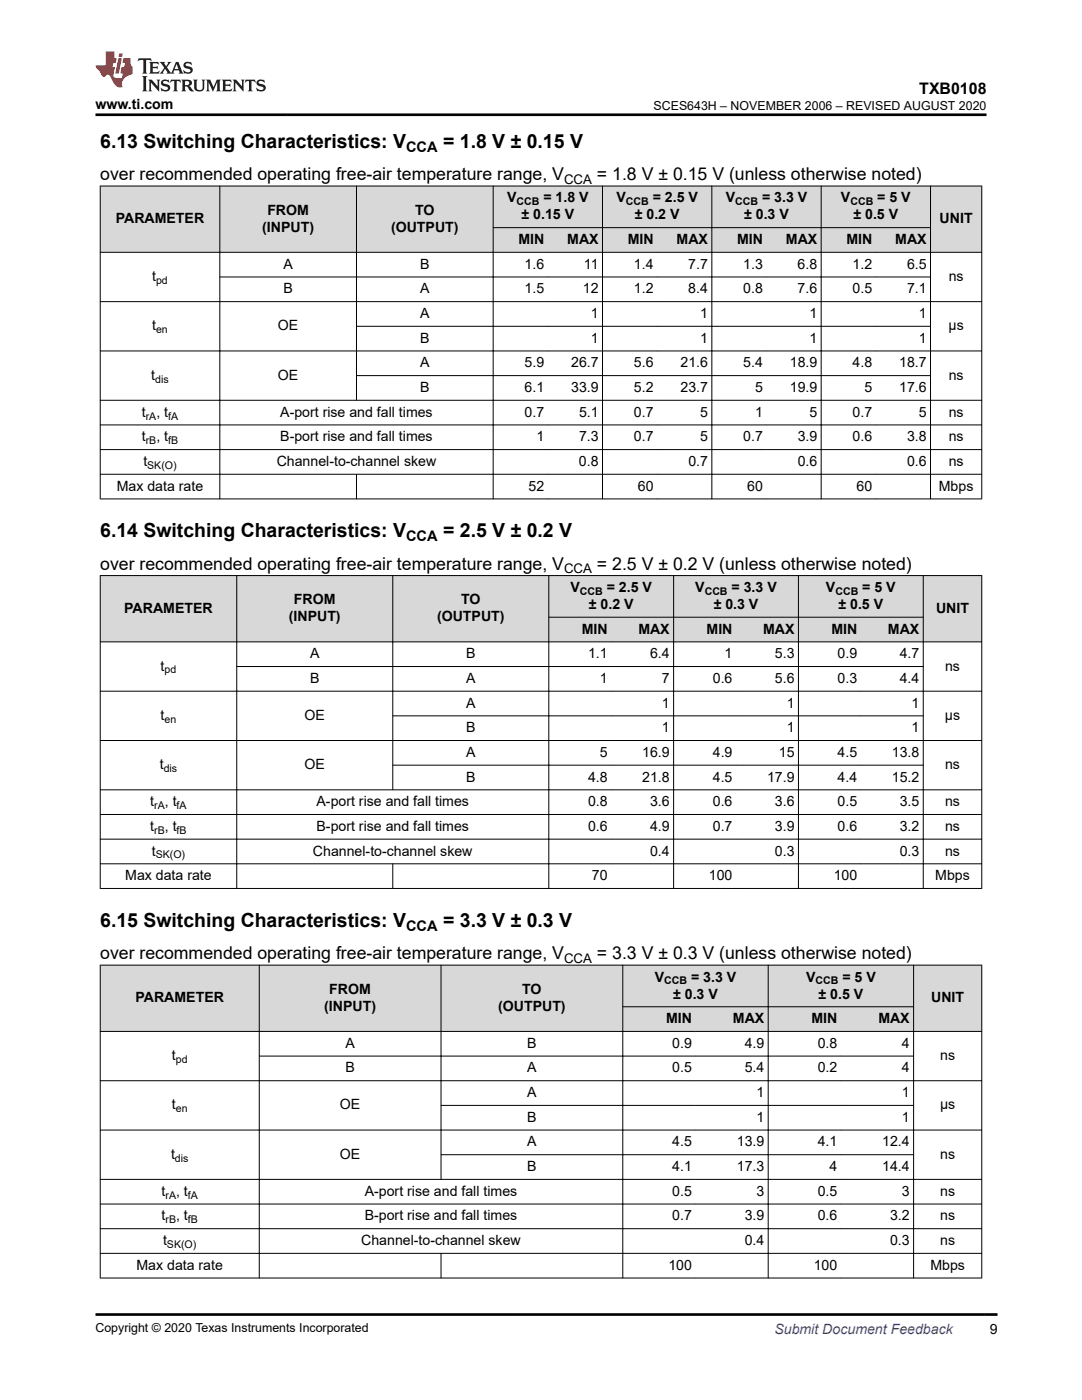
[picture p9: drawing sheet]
<svg xmlns="http://www.w3.org/2000/svg" width="216mm" height="279mm" viewBox="0 0 216 279" stroke-linecap="round" stroke-linejoin="round" font-family="sans-serif">
<defs><g id="words">
<g font-size="3.9">
<text x="20" y="29.5">6.13 Switching Characteristics: V</text>
<text x="88.4" y="29.5">= 1.8 V ± 0.15 V</text>
<text x="20" y="107.2">6.14 Switching Characteristics: V</text>
<text x="88.4" y="107.2">= 2.5 V ± 0.2 V</text>
<text x="20" y="185">6.15 Switching Characteristics: V</text>
<text x="88.4" y="185">= 3.3 V ± 0.3 V</text>
</g>
<g font-size="3.5">
<text x="20" y="36">over recommended operating free-air temperature range, V</text>
<text x="119.1" y="36">= 1.8 V ± 0.15 V (unless otherwise noted)</text>
<text x="20" y="113.7">over recommended operating free-air temperature range, V</text>
<text x="119.1" y="113.7">= 2.5 V ± 0.2 V (unless otherwise noted)</text>
<text x="20" y="191.5">over recommended operating free-air temperature range, V</text>
<text x="119.1" y="191.5">= 3.3 V ± 0.3 V (unless otherwise noted)</text>
</g>
<text font-size="3.2" x="183.4" y="18.7">TXB0108</text>
<g font-size="2.9">
<text x="81" y="30.3">CCA</text>
<text x="81" y="108">CCA</text>
<text x="81" y="185.8">CCA</text>
</g>
<g font-size="2.8">
<text x="19.1" y="21.8">www.ti.com</text>
<text x="101.2" y="40.4">V</text>
<text x="108.4" y="40.4">= 1.8 V</text>
<text x="123" y="40.4">V</text>
<text x="130.2" y="40.4">= 2.5 V</text>
<text x="144.8" y="40.4">V</text>
<text x="152.1" y="40.4">= 3.3 V</text>
<text x="167.8" y="40.4">V</text>
<text x="175.1" y="40.4">= 5 V</text>
<text x="23.1" y="44.6">PARAMETER</text>
<text x="52.3" y="46.2">(INPUT)</text>
<text x="53.3" y="42.9">FROM</text>
<text x="78" y="46.2">(OUTPUT)</text>
<text x="82.8" y="42.9">TO</text>
<text x="104.1" y="43.8">± 0.15 V</text>
<text x="126.7" y="43.8">± 0.2 V</text>
<text x="148.5" y="43.8">± 0.3 V</text>
<text x="170.3" y="43.8">± 0.5 V</text>
<text x="187.5" y="44.6">UNIT</text>
<text x="56.6" y="53.6">A</text>
<text x="83.8" y="53.6">B</text>
<text x="103.4" y="48.7">MIN</text>
<text x="104.7" y="53.6">1.6</text>
<text x="113.2" y="48.7">MAX</text>
<text x="116.5" y="53.6">11</text>
<text x="125.3" y="48.7">MIN</text>
<text x="126.5" y="53.6">1.4</text>
<text x="135" y="48.7">MAX</text>
<text x="137.3" y="53.6">7.7</text>
<text x="147.1" y="48.7">MIN</text>
<text x="148.3" y="53.6">1.3</text>
<text x="156.8" y="48.7">MAX</text>
<text x="159.2" y="53.6">6.8</text>
<text x="168.9" y="48.7">MIN</text>
<text x="170.1" y="53.6">1.2</text>
<text x="178.6" y="48.7">MAX</text>
<text x="181" y="53.6">6.5</text>
<text x="30.4" y="56.1">t</text>
<text x="56.6" y="58.6">B</text>
<text x="83.8" y="58.6">A</text>
<text x="104.7" y="58.6">1.5</text>
<text x="116.3" y="58.6">12</text>
<text x="126.5" y="58.6">1.2</text>
<text x="137.3" y="58.6">8.4</text>
<text x="148.3" y="58.6">0.8</text>
<text x="159.2" y="58.6">7.6</text>
<text x="170.1" y="58.6">0.5</text>
<text x="181" y="58.6">7.1</text>
<text x="189.3" y="56.1">ns</text>
<text x="30.4" y="65.9">t</text>
<text x="55.5" y="65.9">OE</text>
<text x="83.8" y="63.5">A</text>
<text x="117.9" y="63.5">1</text>
<text x="139.7" y="63.5">1</text>
<text x="161.5" y="63.5">1</text>
<text x="183.3" y="63.5">1</text>
<text x="189.3" y="65.9">μs</text>
<text x="83.8" y="68.4">B</text>
<text x="117.9" y="68.4">1</text>
<text x="139.7" y="68.4">1</text>
<text x="161.5" y="68.4">1</text>
<text x="183.3" y="68.4">1</text>
<text x="30.2" y="75.8">t</text>
<text x="55.5" y="75.8">OE</text>
<text x="83.8" y="73.3">A</text>
<text x="104.7" y="73.3">5.9</text>
<text x="114" y="73.3">26.7</text>
<text x="126.5" y="73.3">5.6</text>
<text x="135.8" y="73.3">21.6</text>
<text x="148.3" y="73.3">5.4</text>
<text x="157.6" y="73.3">18.9</text>
<text x="170.1" y="73.3">4.8</text>
<text x="179.4" y="73.3">18.7</text>
<text x="189.3" y="75.8">ns</text>
<text x="28.3" y="83.2">t</text>
<text x="31.2" y="83.2">, t</text>
<text x="55.9" y="83.2">A-port rise and fall times</text>
<text x="83.8" y="78.2">B</text>
<text x="104.7" y="78.2">6.1</text>
<text x="104.7" y="83.2">0.7</text>
<text x="114" y="78.2">33.9</text>
<text x="115.5" y="83.2">5.1</text>
<text x="126.5" y="78.2">5.2</text>
<text x="126.5" y="83.2">0.7</text>
<text x="135.8" y="78.2">23.7</text>
<text x="139.7" y="83.2">5</text>
<text x="150.7" y="78.2">5</text>
<text x="150.7" y="83.2">1</text>
<text x="157.6" y="78.2">19.9</text>
<text x="161.5" y="83.2">5</text>
<text x="170.1" y="83.2">0.7</text>
<text x="172.5" y="78.2">5</text>
<text x="179.4" y="78.2">17.6</text>
<text x="183.3" y="83.2">5</text>
<text x="189.3" y="83.2">ns</text>
<text x="28.3" y="88.1">t</text>
<text x="31.2" y="88.1">, t</text>
<text x="55.9" y="88.1">B-port rise and fall times</text>
<text x="107" y="88.1">1</text>
<text x="115.5" y="88.1">7.3</text>
<text x="126.5" y="88.1">0.7</text>
<text x="139.7" y="88.1">5</text>
<text x="148.3" y="88.1">0.7</text>
<text x="159.2" y="88.1">3.9</text>
<text x="170.1" y="88.1">0.6</text>
<text x="181" y="88.1">3.8</text>
<text x="189.3" y="88.1">ns</text>
<text x="28.6" y="93">t</text>
<text x="55.2" y="93">Channel-to-channel skew</text>
<text x="115.5" y="93">0.8</text>
<text x="137.3" y="93">0.7</text>
<text x="159.2" y="93">0.6</text>
<text x="181" y="93">0.6</text>
<text x="189.3" y="93">ns</text>
<text x="23.3" y="97.9">Max data rate</text>
<text x="105.5" y="97.9">52</text>
<text x="127.3" y="97.9">60</text>
<text x="149.1" y="97.9">60</text>
<text x="170.9" y="97.9">60</text>
<text x="187.3" y="97.9">Mbps</text>
<text x="113.8" y="118.1">V</text>
<text x="121.1" y="118.1">= 2.5 V</text>
<text x="138.7" y="118.1">V</text>
<text x="146" y="118.1">= 3.3 V</text>
<text x="164.8" y="118.1">V</text>
<text x="172.1" y="118.1">= 5 V</text>
<text x="24.8" y="122.3">PARAMETER</text>
<text x="57.6" y="124">(INPUT)</text>
<text x="58.7" y="120.6">FROM</text>
<text x="87.2" y="124">(OUTPUT)</text>
<text x="92" y="120.6">TO</text>
<text x="117.5" y="121.5">± 0.2 V</text>
<text x="142.4" y="121.5">± 0.3 V</text>
<text x="167.3" y="121.5">± 0.5 V</text>
<text x="186.8" y="122.3">UNIT</text>
<text x="61.9" y="131.4">A</text>
<text x="93" y="131.4">B</text>
<text x="116.1" y="126.5">MIN</text>
<text x="117.3" y="131.4">1.1</text>
<text x="127.4" y="126.5">MAX</text>
<text x="129.7" y="131.4">6.4</text>
<text x="141" y="126.5">MIN</text>
<text x="144.6" y="131.4">1</text>
<text x="152.3" y="126.5">MAX</text>
<text x="154.6" y="131.4">5.3</text>
<text x="165.9" y="126.5">MIN</text>
<text x="167.1" y="131.4">0.9</text>
<text x="177.2" y="126.5">MAX</text>
<text x="179.5" y="131.4">4.7</text>
<text x="32.1" y="133.8">t</text>
<text x="61.9" y="136.3">B</text>
<text x="93" y="136.3">A</text>
<text x="119.7" y="136.3">1</text>
<text x="132.1" y="136.3">7</text>
<text x="142.2" y="136.3">0.6</text>
<text x="154.6" y="136.3">5.6</text>
<text x="167.1" y="136.3">0.3</text>
<text x="179.5" y="136.3">4.4</text>
<text x="188.6" y="133.8">ns</text>
<text x="32.1" y="143.7">t</text>
<text x="60.8" y="143.7">OE</text>
<text x="93" y="141.2">A</text>
<text x="132.1" y="141.2">1</text>
<text x="157" y="141.2">1</text>
<text x="181.9" y="141.2">1</text>
<text x="188.5" y="143.7">μs</text>
<text x="93" y="146.1">B</text>
<text x="132.1" y="146.1">1</text>
<text x="157" y="146.1">1</text>
<text x="181.9" y="146.1">1</text>
<text x="31.9" y="153.5">t</text>
<text x="60.8" y="153.5">OE</text>
<text x="93" y="151.1">A</text>
<text x="93" y="156">B</text>
<text x="117.3" y="156">4.8</text>
<text x="119.7" y="151.1">5</text>
<text x="128.2" y="151.1">16.9</text>
<text x="128.2" y="156">21.8</text>
<text x="142.2" y="151.1">4.9</text>
<text x="142.2" y="156">4.5</text>
<text x="153.1" y="156">17.9</text>
<text x="155.4" y="151.1">15</text>
<text x="167.1" y="151.1">4.5</text>
<text x="167.1" y="156">4.4</text>
<text x="178" y="151.1">13.8</text>
<text x="178" y="156">15.2</text>
<text x="188.6" y="153.5">ns</text>
<text x="30" y="160.9">t</text>
<text x="32.9" y="160.9">, t</text>
<text x="63.2" y="160.9">A-port rise and fall times</text>
<text x="117.3" y="160.9">0.8</text>
<text x="129.7" y="160.9">3.6</text>
<text x="142.2" y="160.9">0.6</text>
<text x="154.6" y="160.9">3.6</text>
<text x="167.1" y="160.9">0.5</text>
<text x="179.5" y="160.9">3.5</text>
<text x="188.6" y="160.9">ns</text>
<text x="30" y="165.8">t</text>
<text x="32.9" y="165.8">, t</text>
<text x="63.2" y="165.8">B-port rise and fall times</text>
<text x="117.3" y="165.8">0.6</text>
<text x="129.7" y="165.8">4.9</text>
<text x="142.2" y="165.8">0.7</text>
<text x="154.6" y="165.8">3.9</text>
<text x="167.1" y="165.8">0.6</text>
<text x="179.5" y="165.8">3.2</text>
<text x="188.6" y="165.8">ns</text>
<text x="30.3" y="170.7">t</text>
<text x="62.4" y="170.7">Channel-to-channel skew</text>
<text x="129.7" y="170.7">0.4</text>
<text x="154.6" y="170.7">0.3</text>
<text x="179.5" y="170.7">0.3</text>
<text x="188.6" y="170.7">ns</text>
<text x="25" y="175.7">Max data rate</text>
<text x="118.1" y="175.7">70</text>
<text x="141.5" y="175.7">100</text>
<text x="166.4" y="175.7">100</text>
<text x="186.6" y="175.7">Mbps</text>
<text x="130.6" y="195.9">V</text>
<text x="137.9" y="195.9">= 3.3 V</text>
<text x="160.8" y="195.9">V</text>
<text x="168.1" y="195.9">= 5 V</text>
<text x="27" y="200">PARAMETER</text>
<text x="64.7" y="201.7">(INPUT)</text>
<text x="65.7" y="198.3">FROM</text>
<text x="99.4" y="201.7">(OUTPUT)</text>
<text x="104.2" y="198.3">TO</text>
<text x="134.3" y="199.3">± 0.3 V</text>
<text x="163.3" y="199.3">± 0.5 V</text>
<text x="185.8" y="200">UNIT</text>
<text x="68.9" y="209.1">A</text>
<text x="105.2" y="209.1">B</text>
<text x="132.9" y="204.2">MIN</text>
<text x="134.2" y="209.1">0.9</text>
<text x="146.2" y="204.2">MAX</text>
<text x="148.6" y="209.1">4.9</text>
<text x="161.9" y="204.2">MIN</text>
<text x="163.2" y="209.1">0.8</text>
<text x="175.3" y="204.2">MAX</text>
<text x="180" y="209.1">4</text>
<text x="34.3" y="211.6">t</text>
<text x="68.9" y="214">B</text>
<text x="105.2" y="214">A</text>
<text x="134.2" y="214">0.5</text>
<text x="148.6" y="214">5.4</text>
<text x="163.2" y="214">0.2</text>
<text x="180" y="214">4</text>
<text x="187.6" y="211.6">ns</text>
<text x="34.3" y="221.4">t</text>
<text x="67.8" y="221.4">OE</text>
<text x="105.2" y="219">A</text>
<text x="150.9" y="219">1</text>
<text x="180" y="219">1</text>
<text x="187.6" y="221.4">μs</text>
<text x="105.2" y="223.9">B</text>
<text x="150.9" y="223.9">1</text>
<text x="180" y="223.9">1</text>
<text x="34.1" y="231.3">t</text>
<text x="67.8" y="231.3">OE</text>
<text x="105.2" y="233.7">B</text>
<text x="105.2" y="228.8">A</text>
<text x="134.1" y="228.8">4.5</text>
<text x="134.1" y="233.7">4.1</text>
<text x="147" y="228.8">13.9</text>
<text x="147" y="233.7">17.3</text>
<text x="163.2" y="228.8">4.1</text>
<text x="165.5" y="233.7">4</text>
<text x="176" y="228.8">12.4</text>
<text x="176" y="233.7">14.4</text>
<text x="187.6" y="231.3">ns</text>
<text x="32.2" y="238.6">t</text>
<text x="35.1" y="238.6">, t</text>
<text x="72.8" y="238.6">A-port rise and fall times</text>
<text x="134.1" y="238.6">0.5</text>
<text x="150.9" y="238.6">3</text>
<text x="163.2" y="238.6">0.5</text>
<text x="180" y="238.6">3</text>
<text x="187.6" y="238.6">ns</text>
<text x="32.2" y="243.6">t</text>
<text x="35.1" y="243.6">, t</text>
<text x="72.8" y="243.6">B-port rise and fall times</text>
<text x="134.1" y="243.6">0.7</text>
<text x="148.6" y="243.6">3.9</text>
<text x="163.2" y="243.6">0.6</text>
<text x="177.6" y="243.6">3.2</text>
<text x="187.6" y="243.6">ns</text>
<text x="32.5" y="248.5">t</text>
<text x="72.1" y="248.5">Channel-to-channel skew</text>
<text x="148.6" y="248.5">0.4</text>
<text x="177.6" y="248.5">0.3</text>
<text x="187.6" y="248.5">ns</text>
<text x="27.2" y="253.4">Max data rate</text>
<text x="133.4" y="253.4">100</text>
<text x="162.4" y="253.4">100</text>
<text x="185.6" y="253.4">Mbps</text>
<text x="197.5" y="266.1">9</text>
</g>
<text font-size="2.8" fill="#00f" x="154.5" y="266.2">Submit Document Feedback</text>
<g font-size="2.6">
<text x="112.6" y="36.7">CCA</text>
<text x="112.6" y="114.4">CCA</text>
<text x="112.6" y="192.2">CCA</text>
</g>
<g font-size="2.5">
<text x="130.4" y="21.9">SCES643H – NOVEMBER 2006 – REVISED AUGUST 2020</text>
<text x="19.1" y="265.9">Copyright © 2020 Texas Instruments Incorporated</text>
</g>
<g font-size="2.1">
<text x="103.1" y="41">CCB</text>
<text x="124.9" y="41">CCB</text>
<text x="146.7" y="41">CCB</text>
<text x="169.7" y="41">CCB</text>
<text x="31.1" y="56.7">pd</text>
<text x="31.1" y="66.5">en</text>
<text x="31" y="76.3">dis</text>
<text x="29.1" y="83.7">rA</text>
<text x="33.6" y="83.7">fA</text>
<text x="29.1" y="88.6">rB</text>
<text x="33.6" y="88.6">fB</text>
<text x="29.4" y="93.6">SK(O)</text>
<text x="115.7" y="118.7">CCB</text>
<text x="140.6" y="118.7">CCB</text>
<text x="166.7" y="118.7">CCB</text>
<text x="32.8" y="134.4">pd</text>
<text x="32.8" y="144.2">en</text>
<text x="32.7" y="154.1">dis</text>
<text x="30.8" y="161.5">rA</text>
<text x="35.2" y="161.5">fA</text>
<text x="30.8" y="166.4">rB</text>
<text x="35.2" y="166.4">fB</text>
<text x="31.1" y="171.3">SK(O)</text>
<text x="132.5" y="196.5">CCB</text>
<text x="162.7" y="196.5">CCB</text>
<text x="35.1" y="212.1">pd</text>
<text x="35.1" y="222">en</text>
<text x="34.9" y="231.8">dis</text>
<text x="33" y="239.2">rA</text>
<text x="37.5" y="239.2">fA</text>
<text x="33" y="244.1">rB</text>
<text x="37.5" y="244.1">fB</text>
<text x="33.3" y="249.1">SK(O)</text>
</g>
</g></defs>
<g fill="#d8d8d8">
<path d="M20 37.1h175.9v8.3h-175.9z" fill-rule="evenodd"/>
<path d="M20 45.4h175.9v5h-175.9z" fill-rule="evenodd"/>
<path d="M20.1 37.2h23.7v13.1h-23.7z" fill-rule="evenodd"/>
<path d="M43.9 37.2h27.2v13.1h-27.2z" fill-rule="evenodd"/>
<path d="M71.2 37.2h27.1v13.1h-27.1z" fill-rule="evenodd"/>
<path d="M98.5 37.2h21.7v8.2h-21.7z" fill-rule="evenodd"/>
<path d="M120.3 37.2h21.7v8.2h-21.7z" fill-rule="evenodd"/>
<path d="M142.1 37.2h21.7v8.2h-21.7z" fill-rule="evenodd"/>
<path d="M163.9 37.2h21.7v8.2h-21.7z" fill-rule="evenodd"/>
<path d="M185.7 37.2h10.1v13.1h-10.1z" fill-rule="evenodd"/>
<path d="M98.5 45.5h10.8v4.8h-10.8z" fill-rule="evenodd"/>
<path d="M109.3 45.5h10.9v4.8h-10.9z" fill-rule="evenodd"/>
<path d="M120.3 45.5h10.8v4.8h-10.8z" fill-rule="evenodd"/>
<path d="M131.1 45.5h10.9v4.8h-10.9z" fill-rule="evenodd"/>
<path d="M142.1 45.5h10.8v4.8h-10.8z" fill-rule="evenodd"/>
<path d="M152.9 45.5h10.9v4.8h-10.9z" fill-rule="evenodd"/>
<path d="M163.9 45.5h10.9v4.8h-10.9z" fill-rule="evenodd"/>
<path d="M174.8 45.5h10.8v4.8h-10.8z" fill-rule="evenodd"/>
</g>
<g fill="none" stroke="#000" stroke-width=".2">
<path d="M19.9 37.1h176.1M20 37.1v62.5M43.9 37.1v62.5M71.1 37.1v42.8M98.4 37.1v62.5M120.2 37.1v62.5M142 37.1v62.5M163.9 37.1v62.5M185.7 37.1v62.5M195.9 37.1v62.5M19.9 50.4h176.1M43.8 55.3h141.9"/>
<path d="M98.3 45.4h87.4M19.9 60.2h176.1M19.9 70h176.1M19.9 79.9h176.1M71.1 65.1h114.6M71.1 75h114.6M19.9 84.8h176.1M19.9 89.7h176.1M19.9 94.6h176.1M19.9 99.6h176.1M71.1 94.6v5"/>
</g>
<g fill="#d8d8d8">
<path d="M20 114.9h175.9v8.3h-175.9z" fill-rule="evenodd"/>
<path d="M20 123.2h175.9v4.9h-175.9z" fill-rule="evenodd"/>
<path d="M20.1 114.9h27.1v13.1h-27.1z" fill-rule="evenodd"/>
<path d="M47.3 114.9h31v13.1h-31z" fill-rule="evenodd"/>
<path d="M78.4 114.9h31v13.1h-31z" fill-rule="evenodd"/>
<path d="M109.6 114.9h24.8v8.2h-24.8z" fill-rule="evenodd"/>
<path d="M134.5 114.9h24.8v8.2h-24.8z" fill-rule="evenodd"/>
<path d="M159.4 114.9h24.8v8.2h-24.8z" fill-rule="evenodd"/>
<path d="M184.3 114.9h11.5v13.1h-11.5z" fill-rule="evenodd"/>
<path d="M109.6 123.2h12.4v4.8h-12.4z" fill-rule="evenodd"/>
<path d="M122 123.2h12.4v4.8h-12.4z" fill-rule="evenodd"/>
<path d="M134.5 123.2h12.4v4.8h-12.4z" fill-rule="evenodd"/>
<path d="M146.9 123.2h12.4v4.8h-12.4z" fill-rule="evenodd"/>
<path d="M159.4 123.2h12.4v4.8h-12.4z" fill-rule="evenodd"/>
<path d="M171.8 123.2h12.4v4.8h-12.4z" fill-rule="evenodd"/>
</g>
<g fill="none" stroke="#000" stroke-width=".2">
<path d="M19.9 114.9h176.1M20 114.8v62.6M47.2 114.8v62.6M78.4 114.8v42.9M109.5 114.8v62.6M134.4 114.8v62.6M159.3 114.8v62.6M184.2 114.8v62.6M195.9 114.8v62.6M19.9 128.1h176.1M19.9 137.9h176.1M47.2 133h137.1"/>
<path d="M109.4 123.2h74.9M19.9 147.8h176.1M19.9 157.6h176.1M78.3 142.9h106M78.3 152.7h106M19.9 162.5h176.1M19.9 167.5h176.1M19.9 172.4h176.1M19.9 177.3h176.1M78.4 172.3v5.1"/>
</g>
<g fill="#d8d8d8">
<path d="M20 192.6h175.9v8.3h-175.9z" fill-rule="evenodd"/>
<path d="M20 200.9h175.9v4.9h-175.9z" fill-rule="evenodd"/>
<path d="M20.1 192.7h31.6v13.1h-31.6z" fill-rule="evenodd"/>
<path d="M51.8 192.7h36.1v13.1h-36.1z" fill-rule="evenodd"/>
<path d="M88.1 192.7h36.1v13.1h-36.1z" fill-rule="evenodd"/>
<path d="M124.3 192.7h28.9v8.2h-28.9z" fill-rule="evenodd"/>
<path d="M153.3 192.7h28.9v8.2h-28.9z" fill-rule="evenodd"/>
<path d="M182.4 192.7h13.4v13.1h-13.4z" fill-rule="evenodd"/>
<path d="M124.3 201h14.5v4.8h-14.5z" fill-rule="evenodd"/>
<path d="M138.8 201h14.4v4.8h-14.4z" fill-rule="evenodd"/>
<path d="M153.3 201h14.5v4.8h-14.5z" fill-rule="evenodd"/>
<path d="M167.8 201h14.4v4.8h-14.4z" fill-rule="evenodd"/>
</g>
<g fill="none" stroke="#000" stroke-width=".2">
<path d="M19.9 192.6h176.1M20 192.6v62.5M51.7 192.6v62.5M88 192.6v42.8M124.3 192.6v62.5M153.3 192.6v62.5M182.3 192.6v62.5M195.9 192.6v62.5M19.9 205.8h176.1M19.9 215.7h176.1M51.7 210.8h130.7M124.2 200.9h58.2"/>
<path d="M19.9 225.5h176.1M19.9 235.4h176.1M87.9 220.6h94.5M87.9 230.4h94.5M19.9 240.3h176.1M19.9 245.2h176.1M19.9 250.1h176.1M19.9 255.1h176.1M88 250.1v5"/>
</g>
<path d="M27.7 11.6l-.2 .6 .5-.2h.6v.1v2.2l-.2 .4h1l-.2-.4v-2.2v-.1h.5l.5 .2-.1-.6zM29.8 12.4l.2 .3v1.6l-.2 .4h1.9l.1-.6a1.08 1.08 0 0 1-1.3 .2v-.7h.6l.4 .2v-.7l-.4 .2h-.6v-.5l.2-.2a1 1 0 0 1 1 .3l-.1-.5zM31.8 12.4l1 1.1-1 1.2h.9l-.2-.2 .4-.8 .5 .8-.2 .2h1.6l-.2-.2 .1-.5h1l.1 .5-.1 .2h.9l-.2-.4-.8-1.9h-.5l-1 2.1-.8-1.1 .9-1h-.8l.2 .2-.5 .6-.3-.6 .1-.2zM35.2 12.8l.4 1h-.8zM36.8 12.5a.65 .65 0 0 0-.2 .7 .65 .65 0 0 0 .6 .5l.7 .1 .1 .3a.79 .79 0 0 1-.7 .4 .79 .79 0 0 1-.7-.5l.1 .7 .2-.1a.93 .93 0 0 0 1.1 0 .93 .93 0 0 0 .4-.9 1.46 1.46 0 0 0-1.2-.6l-.1-.3a1.09 1.09 0 0 1 1.2 .2l-.2-.6-.1 .1-.6-.2zM28.4 15.2l.2 .4v2.2l-.2 .4h1l-.2-.4v-2.2l.2-.4zM29.6 15.9l.2 .4v1.5l-.2 .4h.8l-.3-.4v-1.3l1.7 1.8v-2l.2-.4h-.8l.2 .2 .1 1.1-1.2-1.3zM32.3 16a.65 .65 0 0 0-.2 .8 .65 .65 0 0 0 .7 .4l.6 .2 .1 .2a.79 .79 0 0 1-.7 .4 .79 .79 0 0 1-.7-.5l.1 .7 .2-.1a.93 .93 0 0 0 1.1 .1 .93 .93 0 0 0 .4-1 1.46 1.46 0 0 0-1.2-.5l-.1-.4a1.09 1.09 0 0 1 1.2 .2l-.2-.6-.1 .1-.6-.1zM34.1 15.9l-.1 .6a.63 .63 0 0 1 .7-.3l.1 1.6-.3 .4h1l-.2-.4v-1.6a.66 .66 0 0 1 .8 .3l-.1-.6zM36.2 15.9l.2 .4v1.5l-.2 .4h.9l-.2-.2v-.7h.5l.1 .2a.79 .79 0 0 0 1.2 .6l-1-.9a.61 .61 0 0 0 .6-.6 .61 .61 0 0 0-.5-.7zM36.9 16.2h.2a.47 .47 0 0 1 .5 .1 .47 .47 0 0 1 .1 .5l-.2 .1-.6 .1zM38.5 15.9l.2 .2a2.27 2.27 0 0 0 .4 2 1.04 1.04 0 0 0 1.7-.7v-1.3l.2-.2h-.8l.2 .4v1.1a.6 .6 0 0 1-.6 .6 .6 .6 0 0 1-.6-.6v-1.1l.3-.4zM41.1 15.9l.2 .4v1.5l-.2 .4h.7l-.2-.4v-1.4l.9 1.9 .8-1.9v1.4l-.2 .4h1l-.3-.4v-1.5l.3-.4h-.8l-.7 1.5-.7-1.5zM44.3 15.9l.2 .4v1.5l-.2 .4h1.9l.1-.6a1.09 1.09 0 0 1-1.3 .2v-.7h.6l.4 .2v-.6l-.4 .2h-.6v-.6l.2-.1a1.01 1.01 0 0 1 1 .3l-.1-.6zM46.4 15.9l.3 .4v1.5l-.3 .4h.8l-.2-.4v-1.3l1.6 1.8v-2l.2-.4h-.7l.2 .2v1.1l-1.2-1.3zM49 15.9l-.1 .6a.63 .63 0 0 1 .8-.3v1.6l-.3 .4h1l-.2-.4v-1.6a.66 .66 0 0 1 .8 .3l-.1-.6zM51.4 16a.65 .65 0 0 0-.2 .8 .65 .65 0 0 0 .6 .4l.6 .2 .2 .2a.79 .79 0 0 1-.8 .4 .79 .79 0 0 1-.6-.5l.1 .7 .2-.1a.93 .93 0 0 0 1 .1 .93 .93 0 0 0 .5-1 1.46 1.46 0 0 0-1.3-.5l-.1-.4a1.09 1.09 0 0 1 1.3 .2l-.2-.6-.2 .1-.5-.1z" fill="#231f20"/>
<path d="M21.1 10.3v2.7h-2v.4l.9 1a.95 .95 0 0 0 .9 .9 .59 .59 0 0 1 .6-.4 .59 .59 0 0 1 .5 .3l.4 .8a1.59 1.59 0 0 0 2.1 1.4 1.61 1.61 0 0 1 1-2.3l1-.3-.1-1.5a1.59 1.59 0 0 1-.4-1.7h-1.4l-.2 .9h.5l-.1 .9h-.5l-.2 .9v.3l.4 .1-.2 .9h-.6a.73 .73 0 0 1-1.1-.7l.3-1.5h-.5l.2-.9h.5l.2-.9h-.5v-1.3zM23.6 11.6l-.6 3.1h.7l.6-3.1zM23.8 10.7l-.1 .6h.7l.1-.6z" fill="#ed1c24"/>
<path d="M19.1 22.9h177.8M19.1 262.3h180" fill="none" stroke="#000" stroke-width=".53"/>
<use href="#words"/>
</svg>
